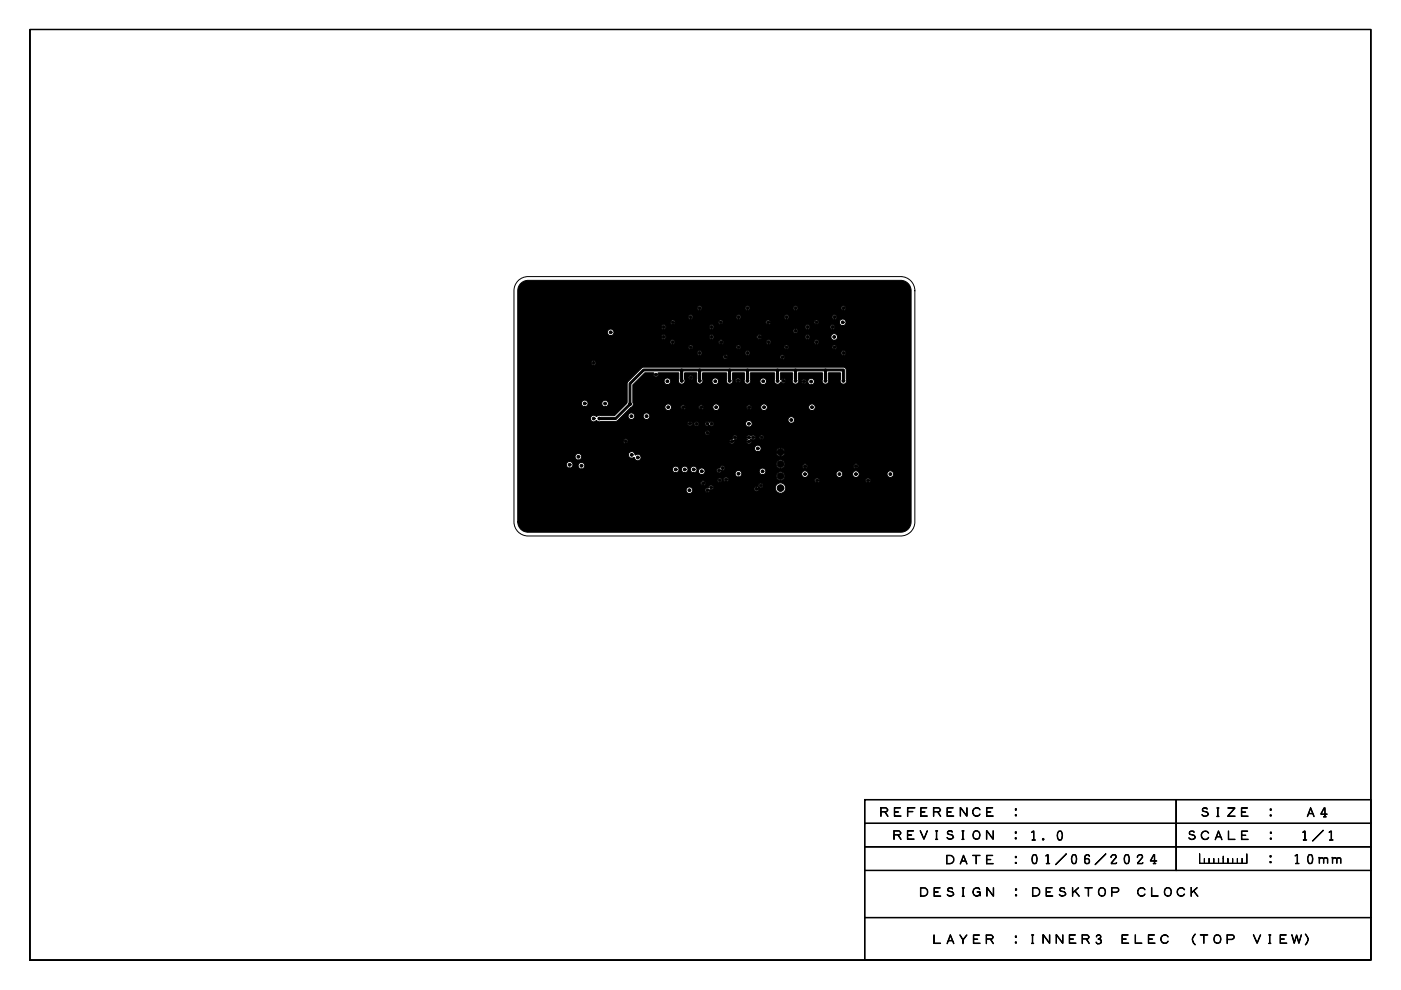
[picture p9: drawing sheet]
<svg xmlns="http://www.w3.org/2000/svg" width="297mm" height="210mm" viewBox="0 0 297 210" stroke-linecap="round" stroke-linejoin="round" font-family="sans-serif">
<defs><g id="words">
<g font-size="2.5">
<text x="186.3" y="173.5">REFERENCE</text>
<text x="214.2" y="173.5">:</text>
<text x="254.3" y="173.5">SIZE</text>
<text x="268.2" y="173.5">:</text>
<text x="276.6" y="173.5">A4</text>
<text x="189" y="178.4">REVISION</text>
<text x="214.2" y="178.4">: 1.0</text>
<text x="251.5" y="178.4">SCALE</text>
<text x="268.3" y="178.4">:</text>
<text x="275.4" y="178.4">1/1</text>
<text x="200.2" y="183.6">DATE</text>
<text x="214.2" y="183.6">: 01/06/2024</text>
<text x="268.2" y="183.4">:</text>
<text x="273.8" y="183.4">10mm</text>
<text x="194.7" y="190.4">DESIGN</text>
<text x="214.2" y="190.4">: DESKTOP</text>
<text x="240.8" y="190.4">CLOCK</text>
<text x="197.4" y="200.4">LAYER</text>
<text x="214.2" y="200.4">: INNER3</text>
<text x="237.3" y="200.4">ELEC</text>
<text x="251.3" y="200.4">(TOP</text>
<text x="265.3" y="200.4">VIEW)</text>
</g>
</g></defs>
<g fill="none" stroke="#000" stroke-width=".21">
<path d="M6.3 6.2h284.4v197.4h-284.4l284.3-.1v-197.2h-284.2l-.1 197.3zM6.3 6.3h284.4v197.3h-284.4zM109.8 59.5l.8-.5 1.4-.4h79a3 3 0 0 1 3 3v49a3 3 0 0 1-3 3h-79a3 3 0 0 1-3-3v-49l.3-1.3zM110.4 60.1a2.2 2.2 0 0 1 1.6-.7h79a2.2 2.2 0 0 1 2.2 2.2v49a2.2 2.2 0 0 1-2.2 2.2h-79a2.2 2.2 0 0 1-2.2-2.2v-49a2.2 2.2 0 0 1 .6-1.5zM144.4 78.3h4l.1 .1v2.4l-.3 .1-.1-.2v-2.1h-3.4v2.1l-.3 .2zM148.2 78.3h6.6l.1 .1v2.4l-.3 .1-.1-.2v-2.1h-6v2.1l-.3 .2zM154.5 78.3h4l.2 .1-.1 2.4-.2 .1-.1-.2v-2.1h-3.4v2.1l-.3 .2zM158.3 78.3h6.6l.1 .1v2.5h-.2l-.2-.1v-2.2h-5.9v2.1l-.3 .2zM164.7 78.3h4l.2 .1-.1 2.4-.2 .1-.1-.2v-2.1h-3.5v2.2l-.2 .1zM168.5 78.3h6.6l.1 .1v2.4l-.3 .1-.1-.2v-2.1h-5.9v2.1l-.3 .2zM174.9 78.3h4l.1 .1v2.4l-.3 .1-.1-.2v-2.1h-3.4v2.1l-.3 .2zM125.4 88.2a.9 .9 0 0 1 1.1 .1l.5-.2h3.3l2.6-2.5 .2-4.6 3.2-3.1 42.5-.1 .4 .2 .2 .3v2.1a.71 .71 0 0 1-.6 1 .71 .71 0 0 1-.6-1l-.1-1.4-2.4 .1-.1 1.3a.71 .71 0 0 1-.6 1 .71 .71 0 0 1-.6-1l-.1-1.4-5 .1v1.3a.71 .71 0 0 1-.6 1 .71 .71 0 0 1-.6-1l-.1-1.3-2.4-.1-.1 1.5a.52 .52 0 0 1 .9-.1 .52 .52 0 0 1-.4 .8l-.4-.2a.75 .75 0 0 1-1 .4 .75 .75 0 0 1-.4-1l-.1-1.4-5 .1v1.3a.71 .71 0 0 1-.6 1 .71 .71 0 0 1-.6-1l-.1-1.4-2.4 .1-.1 1.3a.71 .71 0 0 1-.6 1 .71 .71 0 0 1-.6-1l-.1-1.4-5 .1-.1 1.3a.71 .71 0 0 1-.6 1 .71 .71 0 0 1-.6-1l-.1-1.4-2.4 .1-.1 1.3a.71 .71 0 0 1-.6 1 .71 .71 0 0 1-.6-1v-1.3h-4.4a.57 .57 0 0 1-.4 .8 .57 .57 0 0 1-.5-.8h-1.9l-2.5 2.5v3.7a.73 .73 0 0 1-.5 1.1l-2.9 2.9h-3.3a.89 .89 0 0 1-1.1-.1 .7 .7 0 0 1-1 .1 .7 .7 0 0 1 0-1.1z"/>
<path d="M126.9 88.6l3.5-.1 3-2.9 .4 .1-3.2 3.2h-3.5zM133.4 81.2l3-2.9 8.1-.1 .2 .2v2.3l-.2 .2-.2-.2v-2.1h-7.7l-2.8 2.8v4.3l-.2 .2-.2-.2zM133.5 95.9a.87 .87 0 0 1 1.2 .6 .72 .72 0 0 1 1.1 .2 .72 .72 0 0 1-.5 1 .72 .72 0 0 1-.8-.7 .73 .73 0 0 1-1-.1 .73 .73 0 0 1 0-1zM149.6 89.5l.4-.2a.55 .55 0 0 0 .8 0 .52 .52 0 0 1 .5 .8 .52 .52 0 0 1-.9 0 .5 .5 0 0 1-.8 .1 .5 .5 0 0 1 0-.7zM152.2 99.3a.59 .59 0 0 0 .7-.5 .53 .53 0 0 1 .7 .5 .53 .53 0 0 1-.6 .5 .5 .5 0 0 1-.8 .4 .5 .5 0 0 1 0-.9zM155.4 92.4a.52 .52 0 0 1 .9 .3 .52 .52 0 0 1-.7 .6 .53 .53 0 0 1-.2 .8 .53 .53 0 0 1-.7-.5 .53 .53 0 0 1 .6-.5zM158.5 92.3l.3-.1a.51 .51 0 0 0 .8 0 .52 .52 0 0 1 .4 .8 .52 .52 0 0 1-.8 0l-.1 .2a.54 .54 0 0 1 .1 .8 .54 .54 0 0 1-.8 0 .54 .54 0 0 1 .1-.8l-.2-.4zM164.4 95.8l1.2 .1-1.1 .1zM164.5 95.9h2M165.4 95.8l1.2 .1-1.1 .1zM165.4 95.8l.2 .1-.1 1.1zM165.4 94.8l.2 .1-.1 1.1z"/>
<path d="M165.5 94.9v2M149.6 103.6l.6-.1a.51 .51 0 0 1 .4-.7 .51 .51 0 0 1 .6 .4 .51 .51 0 0 1-.4 .6h-.2a.53 .53 0 0 1-.7 .6 .53 .53 0 0 1-.3-.8zM160 103.3l.4-.2 .3 .1a.63 .63 0 0 1 .3-.6 .63 .63 0 0 1 .7 0 .55 .55 0 0 1-.1 .7 .55 .55 0 0 1-.7 .1 .51 .51 0 0 1-.5 .7 .51 .51 0 0 1-.4-.8zM183.3 179.5l107.4 .1zM183.3 174.5l107.4 .1zM183.3 169.5l.1 34h107.2v-33.9h-107.3l107.4-.1v34.1h-107.4zM183.3 169.6h107.4v34h-107.4zM183.3 179.6h107.4M183.3 174.6h107.4M249.3 169.5l.1 15.1zM249.4 169.6v15M183.3 194.5l107.4 .1z"/>
<path d="M183.3 184.5l107.4 .1zM183.3 194.6h107.4M183.3 184.6h107.4M254.3 181l.1 2h9.9v-2l.1 2.1h-10.1zM254.3 181.1v2h10.1v-2M255.3 182v1.1zM255.4 182.1v1M256.3 182l.1 1.1zM256.3 182.1v1M257.3 182l.1 1.1zM257.3 182.1v1M258.3 182v1.1z"/>
<path d="M258.4 182.1v1M259.3 182l.1 1.1zM259.3 181.5l.1 .6zM259.3 181.6v1.5M260.3 182v1.1zM260.3 182.1v1M261.3 182v1.1zM261.4 182.1v1M262.3 182l.1 1.1zM262.3 182.1v1M263.3 182v1.1zM263.4 182.1v1"/>
<circle cx="125.9" cy="76.9" r=".3"/>
<circle cx="125.9" cy="76.9" r=".5"/>
<circle cx="129.5" cy="70.5" r=".3"/>
<circle cx="129.5" cy="70.5" r=".7"/>
<circle cx="139.1" cy="79.4" r=".3"/>
<circle cx="140.7" cy="69.3" r=".3"/>
<circle cx="140.7" cy="71.4" r=".5"/>
<circle cx="140.7" cy="69.3" r=".5"/>
<circle cx="140.7" cy="71.4" r=".3"/>
<circle cx="142.6" cy="72.5" r=".5"/>
<circle cx="142.6" cy="72.5" r=".3"/>
<circle cx="142.6" cy="68.3" r=".3"/>
<circle cx="142.6" cy="68.3" r=".5"/>
<circle cx="146.4" cy="67.2" r=".3"/>
<circle cx="146.4" cy="73.6" r=".3"/>
<circle cx="146.4" cy="67.2" r=".5"/>
<circle cx="146.4" cy="73.6" r=".5"/>
<circle cx="148.3" cy="65.3" r=".3"/>
<circle cx="148.3" cy="74.8" r=".3"/>
<circle cx="148.3" cy="65.3" r=".5"/>
<circle cx="148.3" cy="74.8" r=".5"/>
<circle cx="150.9" cy="69.3" r=".5"/>
<circle cx="150.9" cy="71.4" r=".5"/>
<circle cx="150.9" cy="69.3" r=".3"/>
<circle cx="150.9" cy="71.4" r=".3"/>
<circle cx="152.8" cy="68.3" r=".3"/>
<circle cx="152.8" cy="68.3" r=".5"/>
<circle cx="152.9" cy="72.5" r=".5"/>
<circle cx="152.9" cy="72.5" r=".3"/>
<circle cx="153.8" cy="75.6" r=".3"/>
<circle cx="153.8" cy="75.6" r=".5"/>
<circle cx="156.6" cy="73.6" r=".3"/>
<circle cx="156.6" cy="73.6" r=".5"/>
<circle cx="156.6" cy="67.2" r=".3"/>
<circle cx="156.6" cy="67.2" r=".5"/>
<circle cx="158.5" cy="65.3" r=".3"/>
<circle cx="158.5" cy="74.8" r=".3"/>
<circle cx="158.5" cy="65.3" r=".5"/>
<circle cx="158.5" cy="74.8" r=".5"/>
<circle cx="161" cy="71.4" r=".5"/>
<circle cx="161" cy="71.4" r=".3"/>
<circle cx="162.9" cy="68.3" r=".3"/>
<circle cx="162.9" cy="68.3" r=".5"/>
<circle cx="163" cy="72.5" r=".5"/>
<circle cx="163" cy="72.5" r=".3"/>
<circle cx="165.9" cy="75.7" r=".5"/>
<circle cx="165.9" cy="75.7" r=".3"/>
<circle cx="166.8" cy="73.6" r=".3"/>
<circle cx="166.8" cy="73.6" r=".5"/>
<circle cx="166.8" cy="67.2" r=".3"/>
<circle cx="166.8" cy="67.2" r=".5"/>
<circle cx="168.6" cy="70.1" r=".3"/>
<circle cx="168.7" cy="70.1" r=".5"/>
<circle cx="168.7" cy="65.3" r=".5"/>
<circle cx="168.7" cy="65.3" r=".3"/>
<circle cx="171.2" cy="71.4" r=".5"/>
<circle cx="171.2" cy="69.3" r=".5"/>
<circle cx="171.2" cy="69.3" r=".3"/>
<circle cx="171.2" cy="71.4" r=".3"/>
<circle cx="173.1" cy="68.3" r=".3"/>
<circle cx="173.1" cy="68.3" r=".5"/>
<circle cx="173.1" cy="72.5" r=".5"/>
<circle cx="173.1" cy="72.5" r=".3"/>
<circle cx="176.5" cy="69.3" r=".3"/>
<circle cx="176.5" cy="69.3" r=".5"/>
<circle cx="176.9" cy="71.4" r=".3"/>
<circle cx="176.9" cy="71.4" r=".7"/>
<circle cx="176.9" cy="67.2" r=".3"/>
<circle cx="176.9" cy="73.6" r=".3"/>
<circle cx="176.9" cy="67.2" r=".5"/>
<circle cx="176.9" cy="73.6" r=".5"/>
<circle cx="178.7" cy="68.3" r=".3"/>
<circle cx="178.7" cy="68.3" r=".7"/>
<circle cx="178.8" cy="65.3" r=".3"/>
<circle cx="178.8" cy="74.8" r=".3"/>
<circle cx="178.8" cy="65.3" r=".5"/>
<circle cx="178.8" cy="74.8" r=".5"/>
<circle cx="120.8" cy="98.5" r=".3"/>
<circle cx="120.8" cy="97" r=".3"/>
<circle cx="120.8" cy="98.5" r=".7"/>
<circle cx="122.6" cy="96.8" r=".3"/>
<circle cx="122.6" cy="96.8" r=".7"/>
<circle cx="123.3" cy="98.7" r=".3"/>
<circle cx="123.3" cy="98.7" r=".7"/>
<circle cx="124" cy="85.5" r=".3"/>
<circle cx="124" cy="85.5" r=".7"/>
<circle cx="125.2" cy="83.9" r=".3"/>
<circle cx="125.5" cy="95.9" r=".3"/>
<circle cx="125.9" cy="88.7" r=".3"/>
<circle cx="127.1" cy="88.7" r=".3"/>
<circle cx="127.4" cy="95.9" r=".3"/>
<circle cx="128.3" cy="87.1" r=".3"/>
<circle cx="128.3" cy="85.6" r=".3"/>
<circle cx="128.3" cy="85.6" r=".7"/>
<circle cx="131.4" cy="98.8" r=".3"/>
<circle cx="132.7" cy="93.5" r=".3"/>
<circle cx="132.7" cy="93.5" r=".5"/>
<circle cx="133.6" cy="85.7" r=".3"/>
<circle cx="133.9" cy="88.2" r=".3"/>
<circle cx="133.9" cy="88.2" r=".7"/>
<circle cx="133.9" cy="96.4" r=".3"/>
<circle cx="135.2" cy="97" r=".3"/>
<circle cx="135.3" cy="98.5" r=".3"/>
<circle cx="137.1" cy="88.2" r=".3"/>
<circle cx="137.1" cy="88.2" r=".7"/>
<circle cx="139.2" cy="97" r=".3"/>
<circle cx="141.5" cy="80.8" r=".3"/>
<circle cx="141.5" cy="80.8" r=".7"/>
<circle cx="141.7" cy="86.3" r=".3"/>
<circle cx="141.7" cy="86.3" r=".7"/>
<circle cx="143.3" cy="99.5" r=".3"/>
<circle cx="143.3" cy="99.5" r=".7"/>
<circle cx="143.3" cy="95.9" r=".3"/>
<circle cx="144.5" cy="80.7" r=".3"/>
<circle cx="144.8" cy="86.3" r=".5"/>
<circle cx="144.8" cy="86.3" r=".3"/>
<circle cx="145.2" cy="99.5" r=".3"/>
<circle cx="145.2" cy="95.9" r=".3"/>
<circle cx="145.2" cy="99.5" r=".7"/>
<circle cx="146.3" cy="89.8" r=".5"/>
<circle cx="146.3" cy="89.8" r=".3"/>
<circle cx="146.4" cy="80" r=".5"/>
<circle cx="146.4" cy="80" r=".3"/>
<circle cx="147.1" cy="99.5" r=".3"/>
<circle cx="147.1" cy="95.9" r=".3"/>
<circle cx="147.1" cy="99.5" r=".7"/>
<circle cx="147.7" cy="89.8" r=".3"/>
<circle cx="147.7" cy="89.8" r=".5"/>
<circle cx="148.3" cy="80.7" r=".3"/>
<circle cx="148.7" cy="86.3" r=".5"/>
<circle cx="148.7" cy="86.3" r=".3"/>
<circle cx="148.8" cy="99.9" r=".3"/>
<circle cx="148.8" cy="99.9" r=".7"/>
<circle cx="150" cy="89.8" r=".3"/>
<circle cx="150" cy="91.7" r=".3"/>
<circle cx="150" cy="91.7" r=".5"/>
<circle cx="150.9" cy="89.8" r=".3"/>
<circle cx="151.7" cy="80.8" r=".3"/>
<circle cx="151.7" cy="80.8" r=".7"/>
<circle cx="151.8" cy="86.3" r=".3"/>
<circle cx="151.8" cy="86.3" r=".7"/>
<circle cx="151.9" cy="98.9" r=".3"/>
<circle cx="152.5" cy="99.7" r=".3"/>
<circle cx="153.2" cy="99.2" r=".3"/>
<circle cx="154.7" cy="80.7" r=".3"/>
<circle cx="155.2" cy="93.6" r=".3"/>
<circle cx="155.8" cy="92.7" r=".3"/>
<circle cx="156.5" cy="80.6" r=".3"/>
<circle cx="156.5" cy="80.6" r=".5"/>
<circle cx="158.5" cy="80.7" r=".3"/>
<circle cx="158.8" cy="93.6" r=".3"/>
<circle cx="158.8" cy="89.8" r=".3"/>
<circle cx="158.8" cy="92.7" r=".3"/>
<circle cx="158.8" cy="89.8" r=".7"/>
<circle cx="158.8" cy="86.3" r=".5"/>
<circle cx="158.8" cy="86.3" r=".3"/>
<circle cx="159.7" cy="92.7" r=".3"/>
<circle cx="160.7" cy="95.1" r=".3"/>
<circle cx="160.7" cy="95.1" r=".7"/>
<circle cx="161.5" cy="92.7" r=".5"/>
<circle cx="161.5" cy="92.7" r=".3"/>
<circle cx="161.7" cy="99.9" r=".3"/>
<circle cx="161.7" cy="99.9" r=".7"/>
<circle cx="161.8" cy="80.8" r=".3"/>
<circle cx="161.8" cy="80.8" r=".7"/>
<circle cx="162" cy="86.3" r=".3"/>
<circle cx="162" cy="86.3" r=".7"/>
<circle cx="164.9" cy="80.8" r=".3"/>
<circle cx="165.5" cy="95.9" r=".7"/>
<circle cx="165.5" cy="98.4" r=".7"/>
<circle cx="165.5" cy="95.9" r=".91"/>
<circle cx="165.5" cy="98.4" r=".9"/>
<circle cx="166.1" cy="80.7" r=".3"/>
<circle cx="167.8" cy="89" r=".3"/>
<circle cx="167.8" cy="89" r=".7"/>
<circle cx="168.7" cy="80.7" r=".3"/>
<circle cx="170.4" cy="80.9" r=".3"/>
<circle cx="170.4" cy="80.9" r=".5"/>
<circle cx="170.7" cy="98.8" r=".3"/>
<circle cx="170.7" cy="98.8" r=".5"/>
<circle cx="172" cy="80.9" r=".3"/>
<circle cx="172" cy="80.9" r=".7"/>
<circle cx="172.2" cy="86.3" r=".3"/>
<circle cx="172.2" cy="86.3" r=".7"/>
<circle cx="175" cy="80.7" r=".3"/>
<circle cx="178.8" cy="80.7" r=".3"/>
<circle cx="181.5" cy="98.8" r=".3"/>
<circle cx="181.5" cy="98.8" r=".5"/>
<circle cx="146.2" cy="103.9" r=".7"/>
<circle cx="146.2" cy="103.9" r=".3"/>
<circle cx="148.1" cy="100.8" r=".3"/>
<circle cx="149.1" cy="102.4" r=".5"/>
<circle cx="149.1" cy="102.4" r=".3"/>
<circle cx="150" cy="103.9" r=".3"/>
<circle cx="150.8" cy="103.3" r=".3"/>
<circle cx="152.6" cy="101.8" r=".3"/>
<circle cx="152.6" cy="101.8" r=".5"/>
<circle cx="153.9" cy="101.6" r=".5"/>
<circle cx="153.9" cy="101.6" r=".3"/>
<circle cx="156.6" cy="100.4" r=".3"/>
<circle cx="156.6" cy="100.4" r=".7"/>
<circle cx="160.4" cy="103.6" r=".3"/>
<circle cx="161.3" cy="102.9" r=".3"/>
<circle cx="165.5" cy="103.5" r=".7"/>
<circle cx="165.5" cy="100.9" r=".7"/>
<circle cx="165.5" cy="103.5" r="1.1"/>
<circle cx="165.5" cy="100.9" r=".9"/>
<circle cx="170.7" cy="100.5" r=".3"/>
<circle cx="170.7" cy="102.8" r=".3"/>
<circle cx="170.7" cy="100.5" r=".7"/>
<circle cx="173.2" cy="101.8" r=".3"/>
<circle cx="173.2" cy="101.8" r=".5"/>
<circle cx="178" cy="100.5" r=".3"/>
<circle cx="178" cy="100.5" r=".7"/>
<circle cx="181.5" cy="100.5" r=".3"/>
<circle cx="181.5" cy="102.8" r=".3"/>
<circle cx="181.5" cy="100.5" r=".7"/>
<circle cx="184" cy="101.8" r=".5"/>
<circle cx="184" cy="101.8" r=".3"/>
<circle cx="188.8" cy="100.5" r=".3"/>
<circle cx="188.8" cy="100.5" r=".7"/>
</g>
<path d="M178.8 80.7v-2.3h-3.8v2.3v-2.3h-6.3v2.3v-2.3h-3.9v2.4v-2.4h-6.3v2.3v-2.3h-3.8v2.3v-2.3h-6.4v2.3v-2.3h-3.8v2.3v-2.3h-8l-2.9 2.9v4.4l-3.1 3h-3.4" fill="none" stroke="#000" stroke-width=".4"/>
<g fill="#000">
<path d="M110.4 60.1a2.2 2.2 0 0 1 1.6-.7h79a2.2 2.2 0 0 1 2.2 2.2v49a2.2 2.2 0 0 1-2.2 2.2h-79a2.2 2.2 0 0 1-2.2-2.2v-49a2.2 2.2 0 0 1 .6-1.5zM120.1 98.5a.7 .7 0 0 0 1.4 0 .7 .7 0 0 0-1.4 0zM121.9 96.8a.7 .7 0 0 0 1.4 0 .7 .7 0 0 0-1.4 0zM122.6 98.7a.7 .7 0 0 0 1.4 0 .7 .7 0 0 0-1.4 0zM123.3 85.5a.7 .7 0 0 0 1.4 0 .7 .7 0 0 0-1.4 0zM145.9 80a.5 .5 0 0 0 1 0 .5 .5 0 0 0-1 0zM156 80.6a.5 .5 0 0 0 1 0 .5 .5 0 0 0-1 0zM169.9 80.9a.5 .5 0 0 0 1 0 .5 .5 0 0 0-1 0zM161.1 80.8a.7 .7 0 0 0 1.4 0 .7 .7 0 0 0-1.4 0zM151 80.8a.7 .7 0 0 0 1.4 0 .7 .7 0 0 0-1.4 0zM140.8 80.8a.7 .7 0 0 0 1.4 0 .7 .7 0 0 0-1.4 0zM171.3 80.9a.7 .7 0 0 0 1.4 0 .7 .7 0 0 0-1.4 0zM127.6 85.6a.7 .7 0 0 0 1.4 0 .7 .7 0 0 0-1.4 0zM144.3 86.3a.5 .5 0 0 0 1 0 .5 .5 0 0 0-1 0zM141 86.3a.7 .7 0 0 0 1.4 0 .7 .7 0 0 0-1.4 0zM133.2 88.2a.7 .7 0 0 0 1.4 0 .7 .7 0 0 0-1.4 0zM125.4 88.2a.76 .76 0 0 0 .1 1.1 .76 .76 0 0 0 1-.1l.5 .2 3.7-.1 3-2.9a.73 .73 0 0 0 .5-1.1v-3.7l2.5-2.5h1.9a.57 .57 0 0 0 .5 .8 .57 .57 0 0 0 .4-.8h4.4v1.3a.71 .71 0 0 0 .6 1 .71 .71 0 0 0 .6-1l.1-1.4 2.5 .1v1.3a.71 .71 0 0 0 .6 1 .71 .71 0 0 0 .6-1l.1-1.4 5 .1 .1 1.3a.71 .71 0 0 0 .6 1 .71 .71 0 0 0 .6-1l.1-1.4 2.4 .1 .1 1.3a.71 .71 0 0 0 .6 1 .71 .71 0 0 0 .6-1v-1.3l5-.1 .1 1.4a.75 .75 0 0 0 .4 1 .75 .75 0 0 0 1-.4 .52 .52 0 0 0 .8 .1 .52 .52 0 0 0-.1-.8 .52 .52 0 0 0-.7 .2l-.2-.1 .2-1.4 2.4 .1 .1 1.3a.71 .71 0 0 0 .6 1 .71 .71 0 0 0 .6-1l.1-1.4 4.9 .1 .1 1.3a.71 .71 0 0 0 .6 1 .71 .71 0 0 0 .6-1l.1-1.4 2.5 .1v1.3a.71 .71 0 0 0 .6 1 .71 .71 0 0 0 .6-1v-2.1l-.2-.3-.4-.2-42.5 .1-3.2 3.1-.2 4.6-2.6 2.5h-2.8a.89 .89 0 0 0-1.1 .2 .7 .7 0 0 0-1-.1zM125.4 76.9a.5 .5 0 0 0 1 0 .5 .5 0 0 0-1 0zM128.8 70.5a.7 .7 0 0 0 1.4 0 .7 .7 0 0 0-1.4 0zM132.2 93.5a.5 .5 0 0 0 1 0 .5 .5 0 0 0-1 0zM133.5 95.9a.76 .76 0 0 0 0 1 .76 .76 0 0 0 1 .1 .72 .72 0 0 0 1 .6 .72 .72 0 0 0 .3-1.1 .72 .72 0 0 0-1.1 0l-.1-.1a.7 .7 0 0 0-1.1-.5zM136.4 88.2a.7 .7 0 0 0 1.4 0 .7 .7 0 0 0-1.4 0zM140.2 69.3a.5 .5 0 0 0 1 0 .5 .5 0 0 0-1 0zM140.2 71.4a.5 .5 0 0 0 1 0 .5 .5 0 0 0-1 0zM142.1 72.5a.5 .5 0 0 0 1 0 .5 .5 0 0 0-1 0zM142.1 68.3a.5 .5 0 0 0 1 0 .5 .5 0 0 0-1 0zM142.6 99.5a.7 .7 0 0 0 1.4 0 .7 .7 0 0 0-1.4 0zM144.5 99.5a.7 .7 0 0 0 1.4 0 .7 .7 0 0 0-1.4 0zM145.5 103.9a.7 .7 0 0 0 1.4 0 .7 .7 0 0 0-1.4 0zM145.8 89.8a.5 .5 0 0 0 1 0 .5 .5 0 0 0-1 0zM145.9 67.2a.5 .5 0 0 0 1 0 .5 .5 0 0 0-1 0zM145.9 73.6a.5 .5 0 0 0 1 0 .5 .5 0 0 0-1 0zM146.4 99.5a.7 .7 0 0 0 1.4 0 .7 .7 0 0 0-1.4 0zM147.2 89.8a.5 .5 0 0 0 1 0 .5 .5 0 0 0-1 0zM147.8 65.3a.5 .5 0 0 0 1 0 .5 .5 0 0 0-1 0zM147.8 74.8a.5 .5 0 0 0 1 0 .5 .5 0 0 0-1 0zM148.1 99.9a.7 .7 0 0 0 1.4 0 .7 .7 0 0 0-1.4 0zM148.2 86.3a.5 .5 0 0 0 1 0 .5 .5 0 0 0-1 0zM148.6 102.4a.5 .5 0 0 0 1 0 .5 .5 0 0 0-1 0zM149.6 89.5a.56 .56 0 0 0 .1 .7 .56 .56 0 0 0 .8 0 .52 .52 0 0 0 .7-.1 .52 .52 0 0 0-.1-.8 .52 .52 0 0 0-.7 .2l-.4-.2zM149.5 91.7a.5 .5 0 0 0 1 0 .5 .5 0 0 0-1 0zM149.6 103.6a.53 .53 0 0 0 .3 .8 .53 .53 0 0 0 .7-.6 .52 .52 0 0 0 .6-.4 .52 .52 0 0 0-.5-.6 .52 .52 0 0 0-.5 .7zM150.4 69.3a.5 .5 0 0 0 1 0 .5 .5 0 0 0-1 0zM150.4 71.4a.5 .5 0 0 0 1 0 .5 .5 0 0 0-1 0zM151.1 86.3a.7 .7 0 0 0 1.4 0 .7 .7 0 0 0-1.4 0zM152.2 99.3a.53 .53 0 0 0 .1 .9 .53 .53 0 0 0 .8-.5 .51 .51 0 0 0 .5-.5 .51 .51 0 0 0-.5-.5 .51 .51 0 0 0-.5 .5zM152.1 101.8a.5 .5 0 0 0 1 0 .5 .5 0 0 0-1 0zM152.3 68.3a.5 .5 0 0 0 1 0 .5 .5 0 0 0-1 0zM152.4 72.5a.5 .5 0 0 0 1 0 .5 .5 0 0 0-1 0zM153.3 75.6a.5 .5 0 0 0 1 0 .5 .5 0 0 0-1 0zM153.4 101.6a.5 .5 0 0 0 1 0 .5 .5 0 0 0-1 0zM155.4 92.4l-.1 .4 .1 .3a.54 .54 0 0 0-.7 .5 .54 .54 0 0 0 .6 .5 .62 .62 0 0 0 .3-.8 .51 .51 0 0 0 .6-.6 .51 .51 0 0 0-.8-.3zM155.9 100.4a.7 .7 0 0 0 1.4 0 .7 .7 0 0 0-1.4 0zM156.1 73.6a.5 .5 0 0 0 1 0 .5 .5 0 0 0-1 0zM156.1 67.2a.5 .5 0 0 0 1 0 .5 .5 0 0 0-1 0zM158 65.3a.5 .5 0 0 0 1 0 .5 .5 0 0 0-1 0zM158 74.8a.5 .5 0 0 0 1 0 .5 .5 0 0 0-1 0zM158.1 89.8a.7 .7 0 0 0 1.4 0 .7 .7 0 0 0-1.4 0zM158.5 92.3a.68 .68 0 0 0 0 .9 .52 .52 0 0 0 0 .8 .52 .52 0 0 0 .8-.1 .52 .52 0 0 0-.2-.7l.1-.2a.54 .54 0 0 0 .8 .1 .54 .54 0 0 0 0-.8 .54 .54 0 0 0-.8 .1l-.4-.2zM158.3 86.3a.5 .5 0 0 0 1 0 .5 .5 0 0 0-1 0zM160 103.3a.52 .52 0 0 0 .4 .8 .52 .52 0 0 0 .5-.7 .5 .5 0 0 0 .7-.1 .5 .5 0 0 0-.1-.7 .5 .5 0 0 0-.7 .3v.3l-.4-.1zM160 95.1a.7 .7 0 0 0 1.4 0 .7 .7 0 0 0-1.4 0zM160.5 71.4a.5 .5 0 0 0 1 0 .5 .5 0 0 0-1 0zM161 92.7a.5 .5 0 0 0 1 0 .5 .5 0 0 0-1 0zM161 99.9a.7 .7 0 0 0 1.4 0 .7 .7 0 0 0-1.4 0zM161.3 86.3a.7 .7 0 0 0 1.4 0 .7 .7 0 0 0-1.4 0zM162.4 68.3a.5 .5 0 0 0 1 0 .5 .5 0 0 0-1 0zM162.5 72.5a.5 .5 0 0 0 1 0 .5 .5 0 0 0-1 0zM164.4 103.5a1.1 1.1 0 0 0 2.2 0 1.1 1.1 0 0 0-2.2 0zM164.6 95.9a.91 .91 0 0 0 1.8 0 .91 .91 0 0 0-1.8 0zM164.6 98.4a.9 .9 0 0 0 1.8 0 .9 .9 0 0 0-1.8 0zM164.6 100.9a.9 .9 0 0 0 1.8 0 .9 .9 0 0 0-1.8 0zM165.4 75.7a.5 .5 0 0 0 1 0 .5 .5 0 0 0-1 0zM166.2 73.6a.55 .55 0 0 0 1.1 0 .55 .55 0 0 0-1.1 0zM166.3 67.2a.5 .5 0 0 0 1 0 .5 .5 0 0 0-1 0zM167.1 89a.7 .7 0 0 0 1.4 0 .7 .7 0 0 0-1.4 0zM168.2 70.1a.5 .5 0 0 0 .9 0 .5 .5 0 0 0-.9 0zM168.2 65.3a.5 .5 0 0 0 1 0 .5 .5 0 0 0-1 0zM170 100.5a.7 .7 0 0 0 1.4 0 .7 .7 0 0 0-1.4 0zM170.2 98.8a.5 .5 0 0 0 1 0 .5 .5 0 0 0-1 0zM170.7 69.3a.5 .5 0 0 0 1 0 .5 .5 0 0 0-1 0zM170.7 71.4a.5 .5 0 0 0 1 0 .5 .5 0 0 0-1 0zM171.4 86.3a.75 .75 0 0 0 1.5 0 .75 .75 0 0 0-1.5 0zM172.6 72.5a.5 .5 0 0 0 1 0 .5 .5 0 0 0-1 0zM172.6 68.3a.5 .5 0 0 0 1 0 .5 .5 0 0 0-1 0zM172.7 101.8a.5 .5 0 0 0 1 0 .5 .5 0 0 0-1 0zM176 69.3a.5 .5 0 0 0 1 0 .5 .5 0 0 0-1 0zM176.2 71.4a.7 .7 0 0 0 1.4 0 .7 .7 0 0 0-1.4 0zM176.4 73.6a.5 .5 0 0 0 1 0 .5 .5 0 0 0-1 0zM176.4 67.2a.5 .5 0 0 0 1 0 .5 .5 0 0 0-1 0zM177.3 100.5a.7 .7 0 0 0 1.4 0 .7 .7 0 0 0-1.4 0zM178 68.3a.7 .7 0 0 0 1.4 0 .7 .7 0 0 0-1.4 0zM178.3 74.8a.5 .5 0 0 0 1 0 .5 .5 0 0 0-1 0zM178.3 65.3a.5 .5 0 0 0 1 0 .5 .5 0 0 0-1 0zM180.8 100.5a.7 .7 0 0 0 1.4 0 .7 .7 0 0 0-1.4 0zM181 98.8a.5 .5 0 0 0 1 0 .5 .5 0 0 0-1 0zM183.5 101.8a.5 .5 0 0 0 1 0 .5 .5 0 0 0-1 0zM188.1 100.5a.7 .7 0 0 0 1.4 0 .7 .7 0 0 0-1.4 0z" fill-rule="evenodd"/>
<circle cx="125.9" cy="76.9" r=".3"/>
<circle cx="129.5" cy="70.5" r=".3"/>
<circle cx="139.1" cy="79.4" r=".3"/>
<circle cx="140.7" cy="69.3" r=".3"/>
<circle cx="140.7" cy="71.4" r=".3"/>
<circle cx="142.6" cy="72.5" r=".3"/>
<circle cx="142.6" cy="68.3" r=".3"/>
<circle cx="146.4" cy="67.2" r=".3"/>
<circle cx="146.4" cy="73.6" r=".3"/>
<circle cx="148.3" cy="65.3" r=".3"/>
<circle cx="148.3" cy="74.8" r=".3"/>
<circle cx="150.9" cy="69.3" r=".3"/>
<circle cx="150.9" cy="71.4" r=".3"/>
<circle cx="152.8" cy="68.3" r=".3"/>
<circle cx="152.9" cy="72.5" r=".3"/>
<circle cx="153.8" cy="75.6" r=".3"/>
<circle cx="156.6" cy="73.6" r=".3"/>
<circle cx="156.6" cy="67.2" r=".3"/>
<circle cx="158.5" cy="65.3" r=".3"/>
<circle cx="158.5" cy="74.8" r=".3"/>
<circle cx="161" cy="71.4" r=".3"/>
<circle cx="162.9" cy="68.3" r=".3"/>
<circle cx="163" cy="72.5" r=".3"/>
<circle cx="165.9" cy="75.7" r=".3"/>
<circle cx="166.8" cy="73.6" r=".3"/>
<circle cx="166.8" cy="67.2" r=".3"/>
<circle cx="168.6" cy="70.1" r=".3"/>
<circle cx="168.7" cy="65.3" r=".3"/>
<circle cx="171.2" cy="69.3" r=".3"/>
<circle cx="171.2" cy="71.4" r=".3"/>
<circle cx="173.1" cy="68.3" r=".3"/>
<circle cx="173.1" cy="72.5" r=".3"/>
<circle cx="176.5" cy="69.3" r=".3"/>
<circle cx="176.9" cy="71.4" r=".3"/>
<circle cx="176.9" cy="67.2" r=".3"/>
<circle cx="176.9" cy="73.6" r=".3"/>
<circle cx="178.7" cy="68.3" r=".3"/>
<circle cx="178.8" cy="65.3" r=".3"/>
<circle cx="178.8" cy="74.8" r=".3"/>
<circle cx="120.8" cy="98.5" r=".3"/>
<circle cx="120.8" cy="97" r=".3"/>
<circle cx="122.6" cy="96.8" r=".3"/>
<circle cx="123.3" cy="98.7" r=".3"/>
<circle cx="124" cy="85.5" r=".3"/>
<circle cx="125.2" cy="83.9" r=".3"/>
<circle cx="125.5" cy="95.9" r=".3"/>
<circle cx="125.9" cy="88.7" r=".3"/>
<circle cx="127.1" cy="88.7" r=".3"/>
<circle cx="127.4" cy="95.9" r=".3"/>
<circle cx="128.3" cy="87.1" r=".3"/>
<circle cx="128.3" cy="85.6" r=".3"/>
<circle cx="131.4" cy="98.8" r=".3"/>
<circle cx="132.7" cy="93.5" r=".3"/>
<circle cx="133.6" cy="85.7" r=".3"/>
<circle cx="133.9" cy="88.2" r=".3"/>
<circle cx="133.9" cy="96.4" r=".3"/>
<circle cx="135.2" cy="97" r=".3"/>
<circle cx="135.3" cy="98.5" r=".3"/>
<circle cx="137.1" cy="88.2" r=".3"/>
<circle cx="139.2" cy="97" r=".3"/>
<circle cx="141.5" cy="80.8" r=".3"/>
<circle cx="141.7" cy="86.3" r=".3"/>
<circle cx="143.3" cy="99.5" r=".3"/>
<circle cx="143.3" cy="95.9" r=".3"/>
<circle cx="144.5" cy="80.7" r=".3"/>
<circle cx="144.8" cy="86.3" r=".3"/>
<circle cx="145.2" cy="99.5" r=".3"/>
<circle cx="145.2" cy="95.9" r=".3"/>
<circle cx="146.3" cy="89.8" r=".3"/>
<circle cx="146.4" cy="80" r=".3"/>
<circle cx="147.1" cy="99.5" r=".3"/>
<circle cx="147.1" cy="95.9" r=".3"/>
<circle cx="147.7" cy="89.8" r=".3"/>
<circle cx="148.3" cy="80.7" r=".3"/>
<circle cx="148.7" cy="86.3" r=".3"/>
<circle cx="148.8" cy="99.9" r=".3"/>
<circle cx="150" cy="89.8" r=".3"/>
<circle cx="150" cy="91.7" r=".3"/>
<circle cx="150.9" cy="89.8" r=".3"/>
<circle cx="151.7" cy="80.8" r=".3"/>
<circle cx="151.8" cy="86.3" r=".3"/>
<circle cx="151.9" cy="98.9" r=".3"/>
<circle cx="152.5" cy="99.7" r=".3"/>
<circle cx="153.2" cy="99.2" r=".3"/>
<circle cx="154.7" cy="80.7" r=".3"/>
<circle cx="155.2" cy="93.6" r=".3"/>
<circle cx="155.8" cy="92.7" r=".3"/>
<circle cx="156.5" cy="80.6" r=".3"/>
<circle cx="158.5" cy="80.7" r=".3"/>
<circle cx="158.8" cy="93.6" r=".3"/>
<circle cx="158.8" cy="89.8" r=".3"/>
<circle cx="158.8" cy="92.7" r=".3"/>
<circle cx="158.8" cy="86.3" r=".3"/>
<circle cx="159.7" cy="92.7" r=".3"/>
<circle cx="160.7" cy="95.1" r=".3"/>
<circle cx="161.5" cy="92.7" r=".3"/>
<circle cx="161.7" cy="99.9" r=".3"/>
<circle cx="161.8" cy="80.8" r=".3"/>
<circle cx="162" cy="86.3" r=".3"/>
<circle cx="164.9" cy="80.8" r=".3"/>
<circle cx="165.5" cy="95.9" r=".7"/>
<circle cx="165.5" cy="98.4" r=".7"/>
<circle cx="166.1" cy="80.7" r=".3"/>
<circle cx="167.8" cy="89" r=".3"/>
<circle cx="168.7" cy="80.7" r=".3"/>
<circle cx="170.4" cy="80.9" r=".3"/>
<circle cx="170.7" cy="98.8" r=".3"/>
<circle cx="172" cy="80.9" r=".3"/>
<circle cx="172.2" cy="86.3" r=".3"/>
<circle cx="175" cy="80.7" r=".3"/>
<circle cx="178.8" cy="80.7" r=".3"/>
<circle cx="181.5" cy="98.8" r=".3"/>
<circle cx="146.2" cy="103.9" r=".3"/>
<circle cx="148.1" cy="100.8" r=".3"/>
<circle cx="149.1" cy="102.4" r=".3"/>
<circle cx="150" cy="103.9" r=".3"/>
<circle cx="150.8" cy="103.3" r=".3"/>
<circle cx="152.6" cy="101.8" r=".3"/>
<circle cx="153.9" cy="101.6" r=".3"/>
<circle cx="156.6" cy="100.4" r=".3"/>
<circle cx="160.4" cy="103.6" r=".3"/>
<circle cx="161.3" cy="102.9" r=".3"/>
<circle cx="165.5" cy="103.5" r=".7"/>
<circle cx="165.5" cy="100.9" r=".7"/>
<circle cx="170.7" cy="100.5" r=".3"/>
<circle cx="170.7" cy="102.8" r=".3"/>
<circle cx="173.2" cy="101.8" r=".3"/>
<circle cx="178" cy="100.5" r=".3"/>
<circle cx="181.5" cy="100.5" r=".3"/>
<circle cx="181.5" cy="102.8" r=".3"/>
<circle cx="184" cy="101.8" r=".3"/>
<circle cx="188.8" cy="100.5" r=".3"/>
</g>
<use href="#words"/>
</svg>
